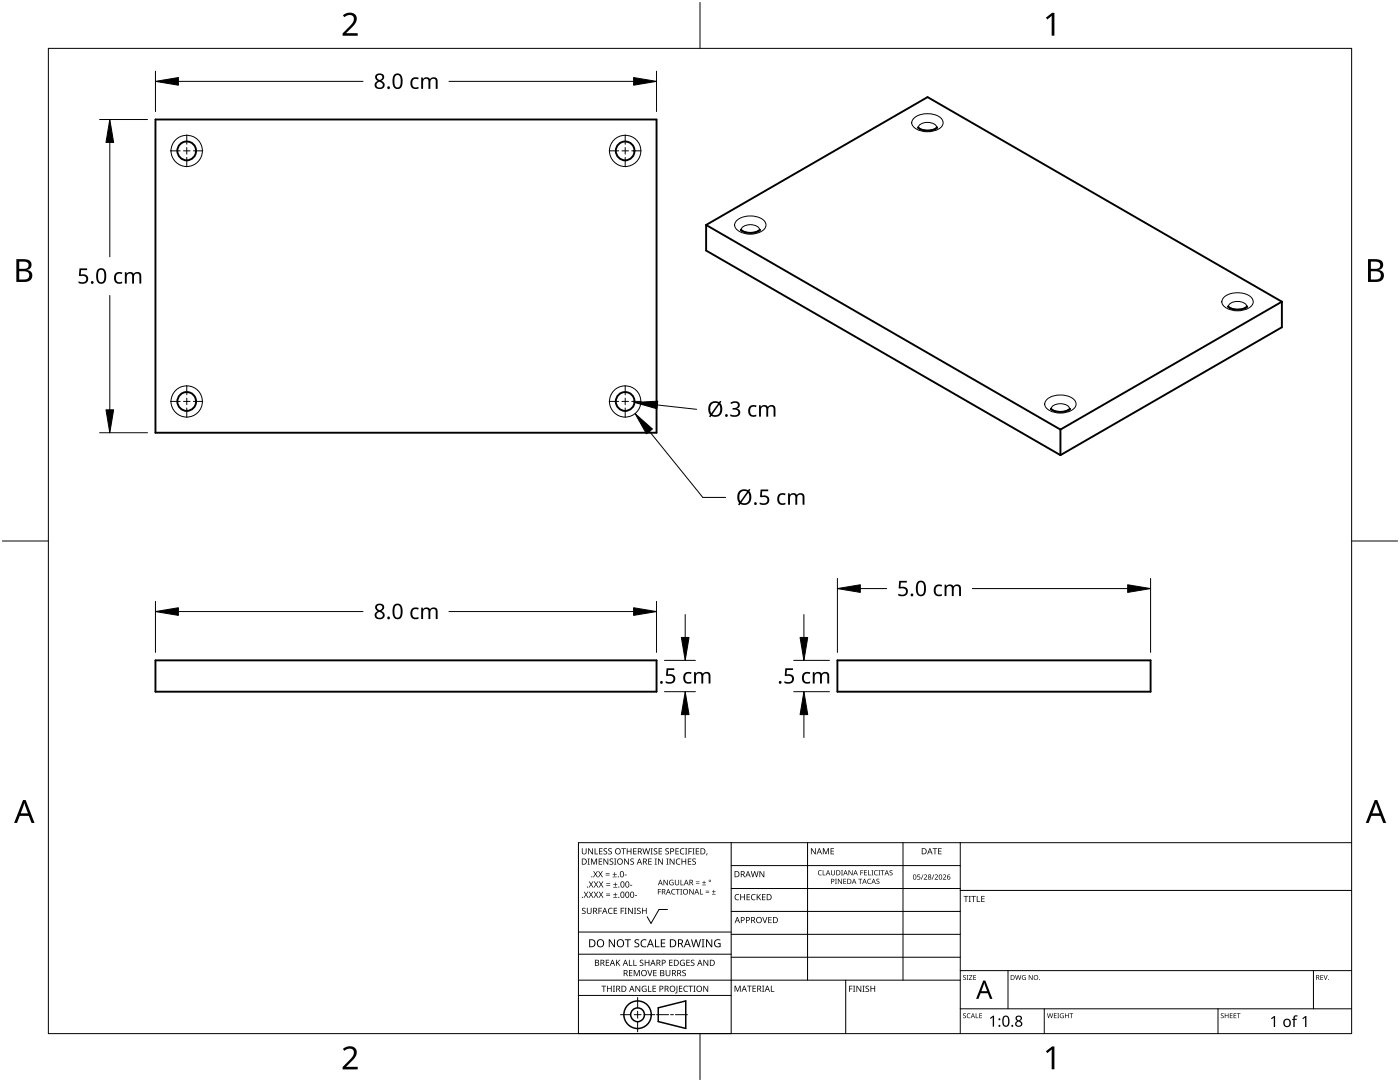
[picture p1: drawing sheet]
<svg xmlns="http://www.w3.org/2000/svg" width="279mm" height="216mm" viewBox="0 0 279 216" stroke-linecap="round" stroke-linejoin="round" font-family="sans-serif">
<g fill="none" stroke="#000" stroke-width=".38">
<path d="M31 23.8h100v62.5h-100zM183.2 25.4v.1a3.2 3.2 0 0 0 3.8-.1M187 25.4h.1M140.9 44.9v5.1l70.7 40.8M140.9 44.9l44.2-25.5 70.7 40.8M140.9 44.9l70.7 40.8M147.9 45.9h.1M151.6 45.9l-.3 .2a3.3 3.3 0 0 1-3.4-.2M151.6 45.9h.1M245.1 61.2h.1M248.9 61.2l-.3 .2a3.3 3.3 0 0 1-3.5-.2M248.9 61.2h.1"/>
<path d="M255.8 60.2l-44.2 25.5M255.8 60.2v5.1l-44.2 25.5M209.7 81.6h.1M211.6 85.7v5.1M213.5 81.6l-.3 .2a3.3 3.3 0 0 1-3.4-.2M31 131.8h100v6.2h-100zM167.1 131.8h62.5v6.2h-62.5z"/>
<circle cx="37.2" cy="30.1" r="1.87"/>
<circle cx="124.8" cy="30.1" r="1.87"/>
<circle cx="37.2" cy="80.1" r="1.87"/>
<circle cx="124.8" cy="80.1" r="1.87"/>
</g>
<g fill="none" stroke="#000" stroke-width=".2">
<path d="M182.3 23.7a4.4 4.4 0 0 1 5.6 0 1.38 1.38 0 0 1-.8 2.2 4.5 4.5 0 0 1-4.8-.6 1.09 1.09 0 0 1 0-1.6zM183.2 25.5a1.94 1.94 0 0 1 2.5-1 1.33 1.33 0 0 1 1.3 1M146.9 44.1a4.4 4.4 0 0 1 5.7 0 1.39 1.39 0 0 1-.9 2.2 4.4 4.4 0 0 1-4.8-.6 1.1 1.1 0 0 1 0-1.6zM147.9 45.9a1.94 1.94 0 0 1 2.4-1 1.27 1.27 0 0 1 1.3 1M244.2 59.4a4.4 4.4 0 0 1 5.6 0 1.37 1.37 0 0 1-.9 2.2 4.5 4.5 0 0 1-4.7-.6 1.11 1.11 0 0 1 0-1.6zM208.8 79.8a4.4 4.4 0 0 1 5.6 0 1.37 1.37 0 0 1-.8 2.2 4.5 4.5 0 0 1-4.8-.6 1.12 1.12 0 0 1 0-1.6zM245.1 61.3a1.91 1.91 0 0 1 2.5-1.1 1.28 1.28 0 0 1 1.2 1.1M209.7 81.7a1.99 1.99 0 0 1 2.5-1.1 1.3 1.3 0 0 1 1.3 1.1"/>
<circle cx="37.3" cy="30.1" r="3.1"/>
<circle cx="124.8" cy="30.1" r="3.1"/>
<circle cx="37.3" cy="80.1" r="3.1"/>
<circle cx="124.8" cy="80.1" r="3.1"/>
</g>
<path d="M9.7 9.7h260v196.5h-260z" fill="none" stroke="#000" stroke-width=".2"/>
<path d="M139.7 .5v9.2M.5 108h9.2M269.7 108h9.2M139.7 206.2v9.2" fill="none" stroke="#000" stroke-width=".2"/>
<g fill="#000">
<path d="M68.4 3.1a1.64 1.64 0 0 1 2.8 .4 2.52 2.52 0 0 1-1.2 2.2l-.9 .9h2.3v.5h-3v-.4l1.2-1.2a1.95 1.95 0 0 0 .9-2.2 1.23 1.23 0 0 0-1.8 .1zM208.7 3.5l1.3-.9h.4v4.5h-.5v-4l-.9 .8zM68.4 209.3a1.64 1.64 0 0 1 2.8 .4 2.52 2.52 0 0 1-1.2 2.2l-.9 1h2.3v.5h-3v-.5l1.2-1.2a1.95 1.95 0 0 0 .9-2.1 1.23 1.23 0 0 0-1.8 .1zM208.7 209.8l1.3-1h.4v4.6h-.5v-4l-.9 .7z"/>
<path d="M3.3 51.7h1.3a1.28 1.28 0 0 1 1.7 1.3 1.04 1.04 0 0 1-.9 .9 1.23 1.23 0 0 1 1 1.5 1.23 1.23 0 0 1-1.5 .9h-1.6zM3.8 54.1v1.7h1a.86 .86 0 0 0 1-.9 .86 .86 0 0 0-1.1-.8zM3.8 52.2v1.4h.9a.78 .78 0 0 0 1-.7 .78 .78 0 0 0-1.1-.7z"/>
<path d="M273 51.7h1.3a1.28 1.28 0 0 1 1.7 1.3 1.04 1.04 0 0 1-.8 .9 1.23 1.23 0 0 1 1 1.5 1.23 1.23 0 0 1-1.6 .9h-1.6zM273.6 54.1v1.7h.9a.86 .86 0 0 0 1.1-.9 .86 .86 0 0 0-1.1-.8zM273.6 52.2v1.4h.8a.78 .78 0 0 0 1-.7 .78 .78 0 0 0-1.1-.7z"/>
<path d="M4.6 159.6h.5l1.8 4.6h-.6l-.6-1.4h-1.8l-.5 1.4h-.6zM4.8 160.2l-.7 2.1h1.5z"/>
<path d="M274.3 159.6h.6l1.7 4.6h-.6l-.5-1.4h-1.8l-.6 1.4h-.5zM274.6 160.2l-.7 2.1h1.4z"/>
</g>
<g fill="none" stroke="#000" stroke-width=".2">
<path d="M145.9 168.1v38.1h-30.5v-38.1h154.3M145.9 172.7h45.7M145.9 177.3h45.7M161.2 168.1v27.5M180.2 168.1v27.5M191.6 168.1v38.1M191.6 177.7h78.1M115.4 198.6h30.5M115.4 195.6h76.2M115.4 190.4h30.5M115.4 186h30.5M127.3 199v2.1"/>
<path d="M133.2 181.5h-1.7l-1.6 2.8-.7-1.4M145.9 181.9h45.7M145.9 186.4h45.7M145.9 191h45.7M168.8 195.6v10.6M191.6 193.7h78.1M201.2 193.7v7.6M262.1 193.7v7.6M123.8 202.5h2.1M126.6 202.5h1.3M127.3 201.8v1.4M127.3 203.8v2.1"/>
<path d="M128.6 202.5h2.1M131 202.5h2.4M133.8 202.5h.6M134.8 202.5h2.4M191.6 201.3h78.1M208.4 201.3v4.9M243.1 201.3v4.9"/>
</g>
<g fill="#000">
<path d="M116.1 169.3h.2v.8a.32 .32 0 0 0 .3 .3 .32 .32 0 0 0 .3-.3v-.8h.2v.8a.47 .47 0 0 1-.5 .4 .47 .47 0 0 1-.5-.5zM116.5 177.9h.2l.3 .5 .3-.5h.1l-.4 .6 .4 .6h-.1l-.3-.5-.4 .5h-.1l.4-.6zM117.3 171.3h.4l-.1 .1v1l.1 .1h-.4l.1-.1v-1zM117.4 169.3h.2l.6 1v-1h.1v1.2h-.1l-.7-1v1h-.1zM117.5 177.9h.2l.3 .5 .3-.5h.1l-.4 .6 .4 .6h-.1l-.4-.5-.3 .5h-.1l.4-.6zM117.5 175.9h.2l.3 .5 .3-.5h.1l-.4 .6 .5 .6h-.2l-.3-.5-.4 .5h-.1l.4-.6zM117.9 171.3h.3l.3 1 .4-1h.3v1.2h-.2v-1l-.4 1h-.1l-.4-1v1h-.2zM118.7 169.3h.1v1h.6v.2h-.7zM118.4 173.8h.1l.3 .5 .3-.5h.2l-.4 .6 .4 .7h-.1l-.4-.6-.3 .6h-.1l.4-.7zM118.5 177.9h.2l.2 .5 .3-.5h.2l-.4 .6 .4 .6h-.1l-.4-.5-.3 .5h-.1l.4-.6zM118.5 175.9h.2l.3 .5 .3-.5h.1l-.4 .6 .4 .6h-.1l-.3-.5-.4 .5h-.1l.4-.6zM119.5 171.3h.7v.1h-.6v.4h.5v.2h-.5v.4h.6v.1h-.7z"/>
<path d="M119.6 169.3h.6v.1h-.5v.4h.5v.1h-.5v.4h.5v.2h-.6zM119.4 173.8h.1l.3 .5 .3-.5h.2l-.4 .6 .4 .7h-.1l-.4-.6-.3 .6h-.2l.5-.7zM119.5 177.9h.1l.3 .5 .3-.5h.2l-.4 .6 .4 .6h-.1l-.4-.5-.3 .5h-.1l.4-.6zM119.5 175.9h.2l.3 .5 .3-.5h.1l-.4 .6 .4 .6h-.1l-.4-.5-.3 .5h-.1l.4-.6zM120.9 174.6h.8v.1h-.8zM120.9 174.2h.8v.1h-.8zM121 178.7h.8v.1h-.8zM121 178.3h.8v.1h-.8zM121 176.6h.8v.1h-.8zM121 176.3h.8v.1h-.8zM120.5 169.4l.4-.1h.3l-.1 .1a.25 .25 0 0 0-.4-.1 .25 .25 0 0 0 0 .4l.4 .3 .1 .2-.3 .3-.5-.1v-.1h.2a.27 .27 0 0 0 .4-.1 .27 .27 0 0 0-.3-.3l-.2-.2zM120.4 171.3h.2l.7 1-.1-1h.2v1.2h-.2l-.6-1v1h-.2z"/>
<path d="M121.4 169.4l.5-.1h.2v.1a.25 .25 0 0 0-.4-.1 .25 .25 0 0 0 0 .4l.4 .3v.2l-.2 .3-.5-.1v-.1h.1a.27 .27 0 0 0 .5-.1 .27 .27 0 0 0-.4-.3l-.2-.2zM122.3 174.9h.8v.2h-.8zM122.4 179h.8v.1h-.8zM122.4 177h.8v.1h-.8zM121.7 171.4l.4-.1 .3 .1-.1 .1a.25 .25 0 0 0-.4-.1 .25 .25 0 0 0 0 .4 .42 .42 0 0 1 .5 .5 .42 .42 0 0 1-.7 .2l-.1-.2 .2 .1a.27 .27 0 0 0 .5-.2 .27 .27 0 0 0-.4-.3l-.2-.2zM122.6 174h.1v.4h.4v.1h-.4v.4h-.1v-.4h-.3v-.1h.3zM122.7 178.1h.1v.4h.4v.1h-.4v.3h-.1v-.3h-.3v-.1h.3zM122.7 176.1h.2v.3h.3v.2h-.3v.3h-.2v-.3h-.3v-.2h.3zM122.6 171.3h.4l-.1 .1v1l.1 .1h-.4l.1-.1v-1zM124 169.3h.9v.1h-.4v1.1h-.1v-1.1h-.4zM124.7 174.5h.4v.2h-.4zM124.6 171.3h.1l.7 1v-1h.1v1.2h-.2l-.6-1v1h-.1z"/>
<path d="M125.7 176.6h.5v.1h-.5zM125.1 169.3h.1v.5h.7v-.5h.1v1.2h-.1v-.6h-.7v.6h-.1zM125.8 171.4l.5-.1 .2 .1v.1a.25 .25 0 0 0-.4-.1 .25 .25 0 0 0 0 .4 .42 .42 0 0 1 .4 .5 .42 .42 0 0 1-.7 .2v-.2l.1 .1a.27 .27 0 0 0 .5-.2 .27 .27 0 0 0-.4-.3l-.2-.2zM126.7 178.6h.4v.2h-.4zM126.4 169.3h.6v.1h-.5v.4h.5v.1h-.5v.4h.5v.2h-.6zM128.2 169.3h.2l.2 1 .3-1h.2l.2 1 .3-1h.1l-.3 1.2h-.1l-.3-1.1-.3 1.1h-.2zM129.4 171.3h.7v.1h-.6v.4h.5v.2h-.5v.4h.6v.1h-.7zM129.8 169.3h.5l-.2 .1v1l.2 .1h-.5l.2-.1v-1zM130.7 171.3h.4l-.1 .1v1l.1 .1h-.4l.1-.1v-1zM130.5 169.4l.4-.1h.3l-.1 .1a.25 .25 0 0 0-.4-.1 .25 .25 0 0 0 0 .4l.4 .3 .1 .2-.2 .3-.6-.1v-.1h.2a.27 .27 0 0 0 .4-.1 .27 .27 0 0 0-.3-.3l-.2-.2zM131.3 177.4h.6v.1h-.5v.4h.5v.1h-.5v.5h-.1zM131.4 169.3h.7v.1h-.5v.4h.5v.1h-.5v.4h.5v.2h-.7z"/>
<path d="M131.3 171.3h.2l.7 1v-1h.1v1.2h-.2l-.6-1v1h-.2zM132.4 175.6h.2l.6 .9v-.9h.1v1h-.2l-.6-.9v.9h-.1zM133 171.3h.4l-.1 .1v1l.1 .1h-.4l.1-.1v-1zM132.8 169.4l.4-.1h.3l-.1 .1a.25 .25 0 0 0-.3-.1 .25 .25 0 0 0 0 .4l.4 .3v.2l-.2 .3-.5-.1v-.1h.1a.27 .27 0 0 0 .5-.1 .27 .27 0 0 0-.4-.3l-.2-.2zM133.7 175.7l.5-.2 .2 .1v.1a.45 .45 0 0 0-.7 .4 .45 .45 0 0 0 .6 .4v-.3h-.2v-.1h.3v.5a.6 .6 0 0 1-.8-.1 .6 .6 0 0 1 .1-.8zM134.1 177.5l.4-.1h.3l-.1 .2a.44 .44 0 0 0-.6 .4 .44 .44 0 0 0 .6 .3 .52 .52 0 0 1-.7 0 .52 .52 0 0 1 .1-.8zM133.6 171.3h.2l.7 1v-1h.1v1.2h-.2l-.6-1v1h-.2zM134.9 177.4h.8v.1h-.4v1h-.1v-1h-.3zM135 171.5l.5-.2 .3 .1-.1 .1a.49 .49 0 0 0-.7 .4 .49 .49 0 0 0 .7 .5 .52 .52 0 0 1-.6 0 .52 .52 0 0 1-.2-.6zM134.8 169.3h.7v.1h-.6v.4h.5v.1h-.5v.4h.6v.2h-.7zM134.7 175.6h.1v.7a.28 .28 0 0 0 .3 .2 .28 .28 0 0 0 .3-.2v-.7h.1v.7a.42 .42 0 0 1-.4 .4 .42 .42 0 0 1-.4-.4zM135.8 175.6h.2v.9h.4v.1h-.6z"/>
<path d="M135.8 177.4h.3l-.1 .1v.9l.1 .1h-.3l.1-.1v-.9zM135.8 169.4l.4-.1h.4l-.1 .1h-.2a.49 .49 0 0 0-.4 .6 .49 .49 0 0 0 .7 .3 .52 .52 0 0 1-.7 .1 .52 .52 0 0 1-.2-.6zM136 171.3h.2v.5h.6v-.5h.1v1.2h-.1v-.5h-.6v.5h-.2zM136.7 169.3h.5l-.2 .1v1l.2 .1h-.5l.2-.1v-1zM137.4 169.3h.7v.1h-.6v.4h.5v.2h-.5v.5h-.1zM137.3 171.3h.7v.1h-.6v.4h.5v.2h-.5v.4h.6v.1h-.7zM137.6 177.4h.1l.6 .9v-.9h.1v1.1h-.1l-.6-.9v.9h-.1zM138.2 169.3h.4l-.1 .1v1l.1 .1h-.4l.1-.1v-1zM138.9 176.2h.7v.1h-.7zM138.9 175.9h.7v.1h-.7zM138.2 171.4l.4-.1 .3 .1-.1 .1a.25 .25 0 0 0-.4-.1 .25 .25 0 0 0 0 .4 .42 .42 0 0 1 .5 .5 .42 .42 0 0 1-.7 .2l-.1-.2 .2 .1a.27 .27 0 0 0 .5-.2 .27 .27 0 0 0-.4-.3l-.2-.2zM138.9 169.3h.6v.1h-.5v.4h.5v.1h-.5v.4h.5v.2h-.6z"/>
<path d="M139.7 177.4h.1v1h.5v.1h-.6zM140.1 176.5h.8v.1h-.8zM140.5 175.7h.1v.3h.3v.2h-.3v.3h-.1v-.3h-.4v-.2h.4zM140.8 178h.7v.2h-.7zM140.8 177.7h.7v.1h-.7zM141 170.3h.2l-.3 .4zM142.1 178.4h.7v.1h-.7zM142.4 177.6h.1v.3h.3v.1h-.3v.3h-.1v-.3h-.3v-.1h.3zM146.8 178.6l.4-.2 .3 .1v.1a.49 .49 0 0 0-.7 .4 .49 .49 0 0 0 .7 .5 .52 .52 0 0 1-.7 0 .52 .52 0 0 1-.2-.6zM147.7 178.4h.2v.5h.6v-.5h.2v1.2h-.2v-.5h-.6v.5h-.2zM149 178.4h.7v.1h-.5v.4h.4v.2h-.4v.4h.5v.1h-.7zM150 178.6l.5-.2 .3 .1-.1 .1a.49 .49 0 0 0-.7 .4 .49 .49 0 0 0 .8 .5 .52 .52 0 0 1-.7 0 .52 .52 0 0 1-.2-.6z"/>
<path d="M149.8 173.8h.2l.3 1.1 .2-1.1h.2l.3 1.1 .2-1.1h.2l-.3 1.2h-.2l-.3-1-.3 1h-.1zM151 178.4h.2v.6l.5-.6h.2l-.5 .5 .5 .7h-.2l-.4-.6-.1 .6h-.2zM151.6 173.8h.1l.7 1v-1h.1v1.2h-.1l-.7-1v1h-.1zM152.1 178.4h.7v.1h-.6v.4h.5v.2h-.5v.4h.6v.1h-.7zM161.8 169.3h.2l.7 1v-1h.1v1.2h-.2l-.6-1v1h-.2zM163.4 173.8l.3-.2 .3 .1h-.3a.42 .42 0 0 0-.3 .6 .42 .42 0 0 0 .6 .2 .48 .48 0 0 1-.7 0 .48 .48 0 0 1 .1-.7zM164.2 173.6h.1v.9h.5v.2h-.6zM164.2 169.3h.2l.4 .9 .4-.9h.2v1.2h-.1v-1.1l-.4 1.1h-.1l-.4-1.1v1.1h-.2zM165.8 169.3h.6v.1h-.5v.4h.5v.1h-.5v.4h.5v.2h-.6zM165.8 173.6h.2v.7a.26 .26 0 0 0 .2 .3 .26 .26 0 0 0 .3-.3v-.7h.1v.7a.39 .39 0 0 1-.4 .4 .39 .39 0 0 1-.4-.4zM166.6 175.4h.4l-.1 .1v.8l.1 .1h-.4l.2-.1v-.8zM167.2 175.4h.2l.5 .8v-.8h.1v1h-.1l-.6-.9v.9h-.1z"/>
<path d="M167.9 173.6h.3l-.1 .1v.9l.1 .1h-.3l.1-.1v-.9zM168.3 175.4h.6v.1h-.5v.3h.4v.1h-.4v.4h.5v.1h-.6zM169.3 173.6h.2l.5 .9v-.9h.1v1.1h-.1l-.5-.9v.9h-.2zM171.3 175.4h.8v.1h-.4v.9h-.1v-.9h-.3zM171.7 173.6h.6v.2h-.5v.3h.5v.1h-.5v.5h-.1zM172.5 173.6h.5v.2h-.4v.3h.4v.1h-.4v.3h.4v.2h-.5zM173.2 173.6h.2v.9h.4v.2h-.6zM173.2 175.5l.4-.2 .2 .1v.1a.41 .41 0 0 0-.6 .4 .41 .41 0 0 0 .6 .3 .48 .48 0 0 1-.7 0 .48 .48 0 0 1 .1-.7zM173.9 173.6h.4l-.1 .1v.9l.1 .1h-.4l.1-.1v-.9zM174.6 173.8l.3-.2 .3 .1-.1 .1a.41 .41 0 0 0-.5 .4 .41 .41 0 0 0 .6 .3 .48 .48 0 0 1-.7 0 .48 .48 0 0 1 .1-.7zM174.9 175.4l.4-.1 .2 .1v.1a.24 .24 0 0 0-.4-.1 .24 .24 0 0 0-.1 .3 .24 .24 0 0 0 .3 .1l.2 .2-.1 .3-.4 .1-.1-.2a.26 .26 0 0 0 .4 .1 .26 .26 0 0 0 .1-.4 .26 .26 0 0 0-.4-.1zM175.3 173.6h.4l-.2 .1v.9l.2 .1h-.4l.1-.1v-.9z"/>
<path d="M175.7 173.6h.8v.2h-.3v.9h-.1v-.9h-.4zM177.6 173.7l.3-.1 .2 .1v.1a.24 .24 0 0 0-.3-.1 .24 .24 0 0 0-.1 .3 .24 .24 0 0 0 .3 .1 .32 .32 0 0 1 0 .6 .32 .32 0 0 1-.5-.2h.1a.26 .26 0 0 0 .3 .1 .26 .26 0 0 0 .1-.4 .26 .26 0 0 0-.3-.1zM183.1 174.5h.5v.1h-.4v.3a.34 .34 0 0 1 .4 .2 .34 .34 0 0 1-.1 .4 .34 .34 0 0 1-.5-.1 .27 .27 0 0 0 .4 .1 .27 .27 0 0 0 .1-.4 .27 .27 0 0 0-.4-.1zM184.2 174.5h.1l-.4 1h-.1zM184.4 174.6a.37 .37 0 0 1 .6 0 .37 .37 0 0 1-.3 .6l-.2 .2h.5v.1h-.6l.2-.4a.27 .27 0 0 0 .3-.3 .27 .27 0 0 0-.4-.2zM186.3 174.5h.2l-.4 1h-.2zM186.1 169.3h.9v.1h-.3v1.1h-.2v-1.1h-.4zM186.5 174.6a.37 .37 0 0 1 .6 0 .37 .37 0 0 1-.2 .6l-.2 .2h.5v.1h-.7l.3-.4a.27 .27 0 0 0 .3-.3 .27 .27 0 0 0-.4-.2zM187.2 169.3h.7v.1h-.5v.4h.5v.1h-.5v.4h.5v.2h-.7zM188.2 174.6a.37 .37 0 0 1 .6 0 .37 .37 0 0 1-.3 .6l-.2 .2h.5v.1h-.6l.2-.4a.27 .27 0 0 0 .3-.3 .27 .27 0 0 0-.4-.2zM192.3 178.8h.9v.1h-.3v1.1h-.2v-1.1h-.4zM193.3 178.8h.5l-.2 .1v1l.2 .1h-.5l.2-.1v-1z"/>
<path d="M193.8 178.8h1v.1h-.4v1.1h-.2v-1.1h-.4zM194.9 178.8h.2v1.1h.5v.1h-.7zM195.8 178.8h.7v.1h-.5v.4h.5v.1h-.5v.5h.5v.1h-.7zM116.2 181.3l.4-.2 .3 .1-.1 .1a.25 .25 0 0 0-.4-.1 .25 .25 0 0 0 0 .4l.4 .2 .1 .3-.3 .3-.5-.1v-.1h.2a.27 .27 0 0 0 .4-.1 .27 .27 0 0 0-.3-.3l-.2-.2zM117.1 181.1h.2v.8a.32 .32 0 0 0 .3 .3 .32 .32 0 0 0 .3-.3v-.8h.2v.8a.47 .47 0 0 1-.5 .5 .47 .47 0 0 1-.5-.5zM119.4 181.1h.7v.2h-.5v.4h.5v.1h-.5v.6h-.2zM120 196.7h1v.1h-.4v1.1h-.2v-1.1h-.4zM120.9 191.5h.7v.1h-.5v.4h.4v.2h-.4v.4h.5v.1h-.7zM121.5 181.3l.4-.2 .4 .1-.1 .1a.49 .49 0 0 0-.7 .5 .49 .49 0 0 0 .7 .4 .52 .52 0 0 1-.6 .1 .52 .52 0 0 1-.3-.6zM121.1 196.7h.2v.5h.6v-.5h.2v1.2h-.2v-.6h-.6v.6h-.2zM121.5 187.4h.2l.9 1.3v-1.3h.1v1.6h-.2l-.8-1.3v1.3h-.2zM122.3 196.7h.4l-.1 .1v1l.1 .1h-.4l.2-.1v-1z"/>
<path d="M122.5 181.1h.7v.2h-.6v.4h.5v.1h-.5v.4h.6v.2h-.7zM122.9 191.5h.2v.6l.5-.6h.2l-.5 .5 .5 .7h-.2l-.4-.6-.1 .6h-.2zM123.9 181.1h.6v.2h-.5v.4h.5v.1h-.5v.6h-.1zM124.7 181.1h.4l-.2 .2v.9l.2 .2h-.4l.1-.2v-.9zM124.7 187.4h1.2v.2h-.5v1.4h-.2v-1.4h-.5zM125.5 191.5h.2v1.1h.5v.1h-.7zM125.5 193.6h.7v.1h-.5v.4h.5v.1h-.5v.4h.5v.2h-.7zM125.3 181.1h.2l.7 1.1-.1-1.1h.2v1.3h-.2l-.6-1v1h-.2zM126.4 191.5h.2v1.1h.5v.1h-.7zM126.5 181.1h.5l-.2 .2v.9l.2 .2h-.5l.2-.2v-.9zM126.5 193.6h.2l.4 1 .4-1h.2v1.2h-.2v-1.1l-.4 1.1h-.1l-.4-1.1v1.1h-.1zM126.7 187.6l.3-.2 .6 .1-.2 .1a.33 .33 0 0 0-.6 .2 .33 .33 0 0 0 .4 .4 .47 .47 0 0 1 .4 .6 .47 .47 0 0 1-.7 .2h-.3v-.2h.2a.35 .35 0 0 0 .6-.2 .35 .35 0 0 0-.5-.4l-.3-.2z"/>
<path d="M126.8 196.7h.2l.6 1v-1h.2v1.2h-.2l-.7-1 .1 1h-.2zM127.2 181.3l.4-.2 .3 .1-.1 .1a.25 .25 0 0 0-.4-.1 .25 .25 0 0 0 0 .4l.4 .2 .1 .3-.3 .3-.5-.1v-.1h.2a.27 .27 0 0 0 .4-.1 .27 .27 0 0 0-.3-.3l-.2-.2zM127.7 191.6l.5-.1 .2 .1v.1a.25 .25 0 0 0-.4-.1 .25 .25 0 0 0 0 .4l.4 .2v.3l-.2 .2h-.5v-.2l.1 .1a.27 .27 0 0 0 .5-.2 .27 .27 0 0 0-.4-.3l-.2-.2zM128 187.6l.6-.2 .4 .1v.2a.64 .64 0 0 0-1 .5 .64 .64 0 0 0 1 .6v.2a.83 .83 0 0 1-1.1-.3 .83 .83 0 0 1 .1-1.1zM128.2 196.8l.6-.1 .2 .1v.1a.5 .5 0 0 0-.8 .4 .5 .5 0 0 0 .7 .5v-.4h-.3v-.1h.4v.6a.66 .66 0 0 1-.8-.2 .66 .66 0 0 1 0-.9zM128.1 181.1h.2v.6h.6v-.6h.2v1.3h-.2v-.6h-.6v.6h-.2zM129.2 193.6h.1l.4 1 .3-1h.2l-.4 1.2h-.2zM129.3 196.7h.2v1.1h.5v.1h-.7zM128.7 191.5h.1v.5h.6v-.5h.2v1.2h-.2v-.5h-.6v.5h-.1zM130.7 187.4h.2v1.4h.7v.2h-.9zM130.2 196.7h.7v.1h-.5v.4h.5v.1h-.5v.5h.5v.1h-.7zM130.4 193.6h.6v.1h-.5v.4h.5v.1h-.5v.4h.5v.2h-.6z"/>
<path d="M131.9 187.4h.9v.2h-.7v.5h.6v.2h-.6v.5h.7v.2h-.9zM132.8 193.6h.2v.7a.32 .32 0 0 0 .3 .4 .32 .32 0 0 0 .3-.4v-.7h.2v.7a.47 .47 0 0 1-.5 .5 .47 .47 0 0 1-.5-.5zM133.5 191.5h.7v.1h-.5v.4h.5v.2h-.5v.4h.5v.1h-.7zM135 196.7h.2v1.3l-.1 .2h-.3l-.1-.1 .3-.2zM135.5 196.7h.7v.1h-.5v.4h.4v.1h-.4v.5h.5v.1h-.7zM135.8 191.7l.5-.2 .4 .1-.1 .1a.5 .5 0 0 0-.8 .4 .5 .5 0 0 0 .7 .5v-.4h-.2v-.1h.4v.6a.66 .66 0 0 1-.9-.1 .66 .66 0 0 1 0-.9zM136.2 193.7l.4-.2 .3 .1-.1 .1a.25 .25 0 0 0-.4-.1 .25 .25 0 0 0 0 .4 .42 .42 0 0 1 .5 .6 .42 .42 0 0 1-.7 .2l-.1-.2h.2a.27 .27 0 0 0 .5-.1 .27 .27 0 0 0-.4-.3l-.2-.2zM136.5 196.8l.5-.1 .3 .1-.1 .1a.49 .49 0 0 0-.7 .4 .49 .49 0 0 0 .8 .4 .52 .52 0 0 1-.7 .1 .52 .52 0 0 1-.2-.6zM137 191.5h.7v.1h-.6v.4h.5v.2h-.5v.4h.6v.1h-.7zM137.4 196.7h.9v.1h-.4v1.1h-.1v-1.1h-.4zM137.9 191.6l.4-.1 .3 .1-.1 .1a.25 .25 0 0 0-.4-.1 .25 .25 0 0 0 0 .4l.4 .2 .1 .3-.2 .2h-.6v-.2l.2 .1a.27 .27 0 0 0 .5-.2 .27 .27 0 0 0-.4-.3l-.2-.2zM138.4 196.7h.4l-.1 .1v1l.1 .1h-.4l.1-.1v-1z"/>
<path d="M137.9 187.4h.2l.3 1.4 .4-1.4h.2l.4 1.4 .3-1.4h.2l-.4 1.6h-.2l-.4-1.3-.4 1.3h-.2zM140 187.4h.6l-.2 .2v1.3l.2 .1h-.6l.2-.1v-1.3zM140.4 196.7h.1l.7 1v-1h.1v1.2h-.1l-.7-1v1h-.1zM140.4 191.5h.2l.6 1v-1h.1v1.2h-.1l-.7-1v1h-.1zM140.9 187.4h.2l.9 1.3v-1.3h.2v1.6h-.3l-.8-1.3v1.3h-.2zM142.7 187.6l.7-.2 .4 .1-.1 .2a.65 .65 0 0 0-1 .5 .65 .65 0 0 0 .9 .6v-.4h-.3v-.2h.5v.7a.86 .86 0 0 1-1.1-.1 .86 .86 0 0 1 0-1.2zM146.6 196.7h.2l.4 1 .4-1h.2v1.2h-.1v-1.1l-.4 1.1h-.2l-.4-1.1v1.1h-.1zM149.1 196.7h.9v.1h-.4v1.1h-.1v-1.1h-.4zM150.2 196.7h.7v.1h-.6v.4h.5v.1h-.5v.5h.6v.1h-.7zM152.1 183h.2l.3 1 .4-1h.2l-.5 1.2h-.1zM152.1 196.7h.4l-.1 .1v1l.1 .1h-.4l.1-.1v-1zM153.8 196.7h.2v1.1h.5v.1h-.7z"/>
<path d="M153.3 183h.7v.1h-.5v.4h.5v.1h-.5v.5h.5v.1h-.7zM169.5 196.7h.6v.1h-.5v.5h.5v.1h-.5v.5h-.1zM170.2 196.7h.5l-.2 .1v1l.2 .1h-.5l.2-.1v-1zM170.9 196.7h.2l.6 1v-1h.2v1.2h-.2l-.6-1v1h-.2zM172.1 196.7h.5l-.2 .1v1l.2 .1h-.5l.2-.1v-1zM172.8 196.8l.4-.1h.2v.2a.25 .25 0 0 0-.4-.1 .25 .25 0 0 0 0 .4l.4 .2 .1 .3-.3 .2h-.5v-.2l.2 .1a.27 .27 0 0 0 .4-.2 .27 .27 0 0 0-.3-.3l-.3-.2zM173.7 196.7h.2v.5h.6v-.5h.2v1.2h-.2v-.6h-.6v.6h-.2zM192.2 194.7l.4-.1h.2l-.1 .1a.24 .24 0 0 0-.3 0 .24 .24 0 0 0-.1 .3 .24 .24 0 0 0 .4 .1l.1 .1-.1 .3h-.4l-.1-.1a.24 .24 0 0 0 .3 .1 .24 .24 0 0 0 .1-.3l-.4-.3zM192.9 194.6h.4l-.1 .1v.7l.1 .1h-.4l.1-.1v-.7zM193.4 194.6h.6l-.5 .8h.6v.1h-.7l.5-.8h-.5zM194.2 194.6h.6v.1h-.4v.3h.4v.1h-.4v.3h.4v.1h-.6zM202.6 194.6h.1l.2 .8 .2-.8h.2l.2 .8 .2-.8h.1l-.2 .9h-.2l-.2-.8-.2 .8h-.2z"/>
<path d="M204.1 194.7l.3-.1h.3l-.1 .1a.4 .4 0 0 0-.6 .4 .4 .4 0 0 0 .6 .3v-.3l-.2-.1h.3v.5a.53 .53 0 0 1-.7-.1 .53 .53 0 0 1 .1-.7zM205.3 194.6h.2l.5 .8v-.8h.1v.9h-.2l-.5-.8v.8h-.1zM263.5 194.6h.6v.1h-.5v.3h.4v.1h-.4v.3h.5v.1h-.6zM264.1 194.6h.2l.2 .8 .3-.8h.2l-.4 .9h-.1zM192.2 202.3l.4-.1h.2l-.1 .1a.24 .24 0 0 0-.3 0 .24 .24 0 0 0-.1 .3 .24 .24 0 0 0 .4 .1l.1 .2-.1 .2-.4 .1-.1-.2a.24 .24 0 0 0 .3 .1 .24 .24 0 0 0 .1-.3l-.4-.2zM193.1 202.3l.6-.1-.3 .1a.4 .4 0 0 0-.3 .5 .4 .4 0 0 0 .5 .2 .46 .46 0 0 1-.6 0 .46 .46 0 0 1 .1-.7zM194.7 202.2h.1v.8h.5v.2h-.6zM195.4 202.2h.6v.1h-.4v.3h.4v.1h-.4v.4h.4v.1h-.6zM197.6 203.1l.6-.4h.2v2.2h-.3v-1.9l-.4 .3zM209 202.2h.1l.2 .8 .2-.8h.1l.3 .8 .2-.8h.1l-.3 1h-.1l-.2-.9-.3 .9h-.1zM210.3 202.2h.6v.1h-.4v.3h.3v.1h-.3v.4h.4v.1h-.6zM211 202.2h.4l-.2 .1v.8l.2 .1h-.4l.1-.1v-.8z"/>
<path d="M211.6 202.3l.7-.1-.1 .1a.4 .4 0 0 0-.6 .4 .4 .4 0 0 0 .6 .3v-.2l-.2-.2h.3v.5a.53 .53 0 0 1-.7-.1 .53 .53 0 0 1 0-.7zM212.5 202.2h.2v.4h.5v-.4h.1v1h-.1v-.5h-.5v.5h-.2zM213.4 202.2h.8v.1h-.3v.9h-.2v-.9h-.3zM243.7 202.3l.3-.1h.2v.1a.24 .24 0 0 0-.3 0 .24 .24 0 0 0-.1 .3 .24 .24 0 0 0 .3 .1l.1 .2-.1 .2-.4 .1-.1-.2a.24 .24 0 0 0 .4 .1 .24 .24 0 0 0 0-.3l-.3-.2zM244.4 202.2h.2v.4h.5v-.4h.1v1h-.1v-.5h-.5v.5h-.2zM245.4 202.2h.6v.1h-.4v.3h.4v.1h-.4v.4h.4v.1h-.6zM246.2 202.2h.5v.1h-.4v.3h.4v.1h-.4v.4h.4v.1h-.5zM246.8 202.2h.8v.1h-.3v.9h-.2v-.9h-.3zM253.7 203.2l.6-.5h.2v2.2h-.3v-1.9l-.4 .4zM258.2 202.7l.3-.1h.5l-.1 .3-.4-.1-.1 .2v.3h.4v.2h-.4v1.4h-.3v-1.4h-.3l.3-.2zM259.9 203.2l.6-.5h.2v2.2h-.2v-1.9l-.5 .4z"/>
<path d="M116.1 171.3h.4a.61 .61 0 0 1 .6 .6 .61 .61 0 0 1-.6 .6h-.4zM116.3 171.4v1h.1a.48 .48 0 0 0 .5-.5 .48 .48 0 0 0-.4-.5z"/>
<path d="M122.7 169.9a.61 .61 0 0 1 1.2 0 .61 .61 0 0 1-1.2 0zM123 169.5a.47 .47 0 0 0-.1 .7 .47 .47 0 0 0 .8 0v-.1a.45 .45 0 0 0-.1-.6 .45 .45 0 0 0-.6 0z"/>
<path d="M123.1 171.9a.61 .61 0 0 1 1.2 0 .61 .61 0 0 1-1.2 0zM123.5 171.5l-.2 .4a.45 .45 0 0 0 .7 .4 .45 .45 0 0 0 0-.8l-.2-.1z"/>
<path d="M123.9 173.9a.51 .51 0 0 1 .6 .1 .51 .51 0 0 1 0 .7 .44 .44 0 0 1-.6 .3 .44 .44 0 0 1-.2-.6zM123.9 174v.1a.48 .48 0 0 0 .3 .8 .53 .53 0 0 0 .2-.5 .53 .53 0 0 0-.4-.4z"/>
<path d="M124 178a.44 .44 0 0 1 .5 0 .44 .44 0 0 1 .1 .5 .46 .46 0 0 1-.4 .7 .46 .46 0 0 1-.4-.7zM124.1 178.1l-.1 .2a.45 .45 0 0 0 .3 .7 .53 .53 0 0 0 .2-.5 .53 .53 0 0 0-.4-.4z"/>
<path d="M124 176a.44 .44 0 0 1 .5 0 .44 .44 0 0 1 .1 .5 .46 .46 0 0 1-.4 .6 .46 .46 0 0 1-.4-.7zM124.1 176.1l-.1 .4a.31 .31 0 0 0 .2 .5 .31 .31 0 0 0 .3-.5l-.1-.4z"/>
<path d="M124.9 178a.5 .5 0 0 1 .7 .1 .5 .5 0 0 1 0 .6 .44 .44 0 0 1-.6 .4 .44 .44 0 0 1-.2-.6zM125 178.1a.48 .48 0 0 0-.1 .6 .48 .48 0 0 0 .4 .3l.1-.8-.2-.2z"/>
<path d="M124.9 176a.44 .44 0 0 1 .6 0 .44 .44 0 0 1 .1 .5 .46 .46 0 0 1-.5 .6 .46 .46 0 0 1-.3-.7zM125 176.1l-.1 .4a.31 .31 0 0 0 .3 .5 .31 .31 0 0 0 .2-.5v-.4z"/>
<path d="M125.9 178a.5 .5 0 0 1 .6 .1 .5 .5 0 0 1 0 .6 .44 .44 0 0 1-.5 .4 .44 .44 0 0 1-.2-.6zM126 178.1l-.1 .1a.48 .48 0 0 0 .4 .8 .53 .53 0 0 0 .2-.5 .53 .53 0 0 0-.5-.4z"/>
<path d="M127.3 169.3h.3a.35 .35 0 0 1 .5 .2 .35 .35 0 0 1-.3 .4l.4 .6h-.2l-.3-.5h-.3v.5h-.1zM127.4 169.4v.4h.2a.23 .23 0 0 0 .3-.2 .23 .23 0 0 0-.3-.2z"/>
<path d="M127.5 171.3h.2l.4 1.2h-.1l-.2-.4h-.4l-.2 .4h-.1zM127.6 171.5l-.2 .5h.4z"/>
<path d="M128.3 171.3h.3a.35 .35 0 0 1 .5 .2 .35 .35 0 0 1-.3 .5l.4 .5h-.2l-.3-.5h-.2v.5h-.2zM128.5 171.4v.5h.1a.23 .23 0 0 0 .3-.2 .23 .23 0 0 0-.3-.3z"/>
<path d="M131.7 175.5h.1l.5 1.1h-.2l-.1-.3h-.4l-.2 .3h-.1zM131.8 175.7l-.2 .5h.4z"/>
<path d="M132.1 177.4h.3a.31 .31 0 0 1 .4 .2 .31 .31 0 0 1-.2 .4l.3 .5h-.2l-.3-.5h-.2v.5h-.1zM132.2 177.5v.4h.2a.21 .21 0 0 0 .2-.2 .21 .21 0 0 0-.2-.2z"/>
<path d="M133.3 177.4h.1l.5 1.1h-.2l-.1-.4h-.4l-.2 .4h-.1zM133.4 177.5l-.2 .5h.4z"/>
<path d="M133.8 169.3h.6l.1 .2-.1 .4-.5 .1v.5h-.1zM133.9 169.4v.5a.29 .29 0 0 0 .5-.3 .29 .29 0 0 0-.5-.2z"/>
<path d="M136.9 175.5h.1l.4 1.1h-.1l-.1-.3h-.5l-.1 .3h-.1zM137 175.7l-.2 .5h.3z"/>
<path d="M136.2 177.9a.55 .55 0 0 1 1.1 0 .55 .55 0 0 1-1.1 0zM136.4 177.9a.45 .45 0 0 0 .9 0 .45 .45 0 0 0-.9 0z"/>
<path d="M137.6 175.6h.3a.31 .31 0 0 1 .4 .2 .31 .31 0 0 1-.2 .4l.3 .4h-.2l-.2-.4h-.3v.4h-.1zM137.7 175.7v.4h.2a.21 .21 0 0 0 .3-.2 .21 .21 0 0 0-.3-.2z"/>
<path d="M139 177.4h.1l.4 1.1h-.1l-.1-.4h-.5l-.1 .4h-.1zM139.1 177.5l-.2 .5h.3z"/>
<path d="M139.8 169.3h.4a.54 .54 0 0 1 .6 .6 .56 .56 0 0 1-.7 .6h-.3zM140 169.4v.9h.1a.48 .48 0 0 0 .5-.4 .48 .48 0 0 0-.4-.5z"/>
<path d="M141.4 175.8a.25 .25 0 0 1 .5 0 .25 .25 0 0 1-.5 0zM141.5 175.8a.15 .15 0 0 0 .3 0 .15 .15 0 0 0-.3 0z"/>
<path d="M146.6 173.8h.4a.61 .61 0 0 1 .6 .6 .61 .61 0 0 1-.7 .6h-.3zM146.8 174v.9h.1a.43 .43 0 0 0 .5-.5 .41 .41 0 0 0-.4-.4z"/>
<path d="M147.8 173.8h.4a.35 .35 0 0 1 .4 .3 .35 .35 0 0 1-.2 .4l.3 .5h-.2l-.3-.5h-.2v.5h-.2zM148 174v.4h.2a.23 .23 0 0 0 .3-.2 .23 .23 0 0 0-.3-.2z"/>
<path d="M149.2 173.8h.1l.5 1.2h-.1l-.2-.3h-.5l-.1 .3h-.2zM149.3 174l-.2 .5h.4z"/>
<path d="M153 178.4h.4a.55 .55 0 0 1 .6 .6 .56 .56 0 0 1-.6 .6h-.4zM153.2 178.5v1h.1a.48 .48 0 0 0 .5-.5 .48 .48 0 0 0-.4-.5z"/>
<path d="M163.4 169.2h.2l.5 1.3h-.2l-.2-.4h-.4l-.2 .4h-.1zM163.5 169.4l-.2 .6h.4z"/>
<path d="M165.2 173.6h.1l.4 1.1h-.1l-.1-.4h-.4l-.2 .4h-.1zM165.3 173.8l-.2 .4h.3z"/>
<path d="M165.9 175.4h.2a.34 .34 0 0 1 .4 .4 .34 .34 0 0 1-.5 .2v.4h-.1zM166 175.5v.4a.25 .25 0 0 0 .4-.2 .25 .25 0 0 0-.4-.2z"/>
<path d="M166.9 173.6h.3a.51 .51 0 0 1 .5 .6 .51 .51 0 0 1-.5 .5h-.3zM167 173.7v.8h.4l.2-.2-.1-.4z"/>
<path d="M168.7 173.6h.1l.4 1.1h-.1l-.2-.4h-.4l-.1 .4h-.1zM168.7 173.8l-.1 .4h.3z"/>
<path d="M169.1 175.4h.3a.51 .51 0 0 1 .5 .5 .51 .51 0 0 1-.5 .5h-.3zM169.2 175.5v.8l.4-.1 .2-.2-.1-.3z"/>
<path d="M170.4 175.4h.1l.4 1h-.1l-.1-.3h-.5l-.1 .3h-.1zM170.5 175.5l-.2 .4h.3z"/>
<path d="M170.7 173.6h.1l.4 1.1h-.1l-.2-.4h-.4l-.1 .4h-.1zM170.7 173.8l-.1 .4h.3z"/>
<path d="M172.5 175.4h.1l.4 1h-.1l-.2-.3h-.4l-.1 .3h-.1zM172.5 175.5l-.1 .4h.3z"/>
<path d="M174.3 175.4h.1l.4 1h-.1l-.2-.3h-.4l-.1 .3h-.1zM174.3 175.5l-.1 .4h.3z"/>
<path d="M176.9 173.6h.1l.4 1.1h-.1l-.1-.4h-.4l-.1 .4h-.2zM177 173.8l-.2 .4h.3z"/>
<path d="M182.3 174.6h.4l.2 .5a.38 .38 0 0 1-.5 .4 .38 .38 0 0 1-.2-.6zM182.4 174.6l-.1 .2a.38 .38 0 0 0 .3 .6 .41 .41 0 0 0 .2-.5 .41 .41 0 0 0-.4-.3z"/>
<path d="M184 169.3h.3a.61 .61 0 0 1 .6 .6 .61 .61 0 0 1-.6 .6h-.3zM184.1 169.4v.9h.2a.43 .43 0 0 0 .5-.4 .41 .41 0 0 0-.5-.5z"/>
<path d="M185.3 174.6l.2-.1a.25 .25 0 0 1 .3 .2 .25 .25 0 0 1-.2 .3 .29 .29 0 0 1 .2 .4 .29 .29 0 0 1-.5 0 .29 .29 0 0 1 .1-.4l-.2-.2zM185.3 175.3a.2 .2 0 0 0 .4 0 .2 .2 0 0 0-.4 0zM185.4 174.8a.17 .17 0 0 0 .3 0 .17 .17 0 0 0-.3 0z"/>
<path d="M185.5 169.2h.1l.5 1.3h-.1l-.2-.4h-.5l-.1 .4h-.2zM185.6 169.4l-.2 .6h.4z"/>
<path d="M187.5 174.6l.1-.1a.51 .51 0 0 1 .4 .5 .51 .51 0 0 1-.5 .5l-.1-.4zM187.6 174.6l-.1 .2a.38 .38 0 0 0 .3 .6 .41 .41 0 0 0 .1-.5 .41 .41 0 0 0-.3-.3z"/>
<path d="M189.1 174.6l.5-.1-.4 .2-.1 .3a.33 .33 0 0 1 .5 .1 .33 .33 0 0 1-.2 .5 .33 .33 0 0 1-.4-.4zM189.1 175.2a.25 .25 0 0 0 .5 0 .25 .25 0 0 0-.5 0z"/>
<path d="M118.4 181.1h.3a.35 .35 0 0 1 .4 .3 .35 .35 0 0 1-.2 .4l.3 .6h-.1l-.3-.5h-.3v.5h-.1zM118.5 181.3v.4h.2a.23 .23 0 0 0 .3-.2 .23 .23 0 0 0-.3-.2z"/>
<path d="M118.7 191.5h.4a.31 .31 0 0 1 .4 .2 .31 .31 0 0 1-.2 .4 .33 .33 0 0 1 .3 .4 .33 .33 0 0 1-.4 .2h-.5zM118.9 192.2v.4h.2a.23 .23 0 0 0 .3-.2 .23 .23 0 0 0-.3-.2zM118.9 191.6v.4h.2a.21 .21 0 0 0 .3-.2 .21 .21 0 0 0-.3-.2z"/>
<path d="M117.6 187.4h.5a.71 .71 0 0 1 .7 .8 .73 .73 0 0 1-.8 .8h-.4zM117.8 187.6v1.2h.2a.56 .56 0 0 0 .6-.6 .54 .54 0 0 0-.6-.6z"/>
<path d="M119.8 191.5h.4a.35 .35 0 0 1 .4 .3 .35 .35 0 0 1-.2 .4l.3 .5h-.2l-.3-.5h-.2v.5h-.2zM120 191.6v.5h.2a.23 .23 0 0 0 .3-.2 .23 .23 0 0 0-.3-.3z"/>
<path d="M119.3 187.6a.74 .74 0 0 1 .9-.1 .74 .74 0 0 1 .4 .7 .77 .77 0 0 1-1.1 .8 .77 .77 0 0 1-.3-1.3zM119.5 187.7l-.2 .5a.56 .56 0 0 0 .7 .6 .56 .56 0 0 0 .3-.9 .51 .51 0 0 0-.8-.2z"/>
<path d="M120.6 181.1h.2l.4 1.3h-.1l-.2-.4h-.4l-.2 .4h-.1zM120.7 181.3l-.2 .6h.4z"/>
<path d="M122.2 191.5h.1l.5 1.2h-.2l-.1-.3h-.5l-.2 .3h-.1zM122.2 191.7l-.2 .5h.4z"/>
<path d="M123 196.7h.3a.35 .35 0 0 1 .4 .2 .35 .35 0 0 1-.2 .5l.3 .5h-.1l-.3-.5h-.3v.5h-.1zM123.1 196.8v.5h.2a.23 .23 0 0 0 .3-.3 .23 .23 0 0 0-.3-.2z"/>
<path d="M123.3 187.6a.74 .74 0 0 1 .8-.1 .74 .74 0 0 1 .5 .7 .77 .77 0 0 1-1.1 .8 .77 .77 0 0 1-.3-1.3zM123.5 187.7l-.2 .5a.56 .56 0 0 0 .7 .6 .56 .56 0 0 0 .3-.9 .51 .51 0 0 0-.8-.2z"/>
<path d="M124.5 193.6h.3a.35 .35 0 0 1 .4 .2 .35 .35 0 0 1-.2 .4l.3 .6h-.1l-.3-.5h-.3v.5h-.1zM124.6 193.7v.4h.2a.23 .23 0 0 0 .3-.2 .23 .23 0 0 0-.3-.2z"/>
<path d="M124 196.7h.4a.54 .54 0 0 1 .6 .6 .56 .56 0 0 1-.6 .6h-.4zM124.2 196.8v1h.2a.48 .48 0 0 0 .5-.5 .48 .48 0 0 0-.5-.5z"/>
<path d="M124.7 191.5h.2l.4 1.2h-.1l-.2-.3h-.4l-.2 .3h-.1zM124.8 191.7l-.2 .5h.4z"/>
<path d="M126 196.7h.2l.4 1.2h-.1l-.2-.4h-.4l-.2 .4h-.1zM126.1 196.8l-.2 .6h.4z"/>
<path d="M127.9 194.2a.61 .61 0 0 1 1.2 0 .61 .61 0 0 1-1.2 0zM128.2 193.8l-.1 .4a.45 .45 0 0 0 .7 .4 .45 .45 0 0 0 0-.8l-.2-.1z"/>
<path d="M129.7 187.4h.2l.6 1.6h-.2l-.2-.5h-.6l-.2 .5h-.2zM129.8 187.6l-.2 .7h.5z"/>
<path d="M130.2 191.5h.2l.5 1.2h-.2l-.2-.3h-.4l-.2 .3h-.1zM130.3 191.7l-.2 .5h.4z"/>
<path d="M131 191.5h.4a.35 .35 0 0 1 .4 .3 .35 .35 0 0 1-.2 .4l.3 .5h-.2l-.3-.5h-.2v.5h-.2zM131.2 191.6v.5h.2a.23 .23 0 0 0 .2-.2 .23 .23 0 0 0-.3-.3z"/>
<path d="M131.8 193.6h.3a.31 .31 0 0 1 .4 .1 .31 .31 0 0 1-.2 .4 .33 .33 0 0 1 .3 .4 .33 .33 0 0 1-.4 .3h-.4zM131.9 194.2v.4h.3a.23 .23 0 0 0 .2-.2 .23 .23 0 0 0-.3-.2zM131.9 193.7v.4h.2a.21 .21 0 0 0 .3-.2 .21 .21 0 0 0-.3-.2z"/>
<path d="M131.6 196.7h.5l.3 .3-.1 .3-.5 .1v.5h-.2zM131.8 196.8v.5a.29 .29 0 0 0 .4-.2 .29 .29 0 0 0-.4-.3z"/>
<path d="M132.6 196.7h.4a.35 .35 0 0 1 .4 .2 .35 .35 0 0 1-.2 .5l.3 .5h-.2l-.3-.5h-.2v.5h-.2zM132.8 196.8v.5h.2a.23 .23 0 0 0 .3-.3 .23 .23 0 0 0-.3-.2z"/>
<path d="M132.1 191.5h.5l.2 .3-.1 .4-.5 .1v.4h-.1zM132.2 191.6v.5a.29 .29 0 0 0 .5-.2 .29 .29 0 0 0-.5-.3z"/>
<path d="M134.1 193.6h.3a.35 .35 0 0 1 .5 .2 .35 .35 0 0 1-.3 .4l.4 .6h-.2l-.3-.5h-.2v.5h-.2zM134.3 193.7v.4h.1a.23 .23 0 0 0 .3-.2 .23 .23 0 0 0-.3-.2z"/>
<path d="M133.5 197.3a.65 .65 0 0 1 1.3 0 .65 .65 0 0 1-1.3 0zM133.9 196.9a.47 .47 0 0 0-.1 .7 .47 .47 0 0 0 .7 0l.1-.1a.45 .45 0 0 0-.1-.6 .45 .45 0 0 0-.6 0z"/>
<path d="M133.7 187.4h.5a.71 .71 0 0 1 .8 .8 .73 .73 0 0 1-.9 .8h-.4zM133.9 187.6v1.2h.2a.56 .56 0 0 0 .6-.6 .54 .54 0 0 0-.6-.6z"/>
<path d="M135.2 193.6h.3a.35 .35 0 0 1 .4 .2 .35 .35 0 0 1-.2 .4l.3 .6h-.1l-.3-.5h-.3v.5h-.1zM135.3 193.7v.4h.2a.23 .23 0 0 0 .3-.2 .23 .23 0 0 0-.3-.2z"/>
<path d="M134.5 191.5h.4a.54 .54 0 0 1 .6 .6 .56 .56 0 0 1-.7 .6h-.3zM134.6 191.6v1h.2a.48 .48 0 0 0 .5-.5 .48 .48 0 0 0-.5-.5z"/>
<path d="M135.3 187.4h.4a.45 .45 0 0 1 .6 .3 .45 .45 0 0 1-.3 .6l.4 .7h-.2l-.4-.6h-.3v.6h-.2zM135.5 187.6v.6h.2a.3 .3 0 0 0 .4-.3 .3 .3 0 0 0-.4-.3z"/>
<path d="M137.1 187.4h.2l.6 1.6h-.2l-.2-.5h-.6l-.2 .5h-.2zM137.2 187.6l-.3 .7h.5z"/>
<path d="M139.6 191.5h.1l.5 1.2h-.1l-.2-.3h-.5l-.1 .3h-.2zM139.7 191.7l-.2 .5h.4z"/>
<path d="M138.9 197.3a.61 .61 0 0 1 1.2 0 .61 .61 0 0 1-1.2 0zM139.3 196.9a.47 .47 0 0 0-.1 .7 .47 .47 0 0 0 .7 0v-.1a.45 .45 0 0 0-.1-.6 .45 .45 0 0 0-.5 0z"/>
<path d="M141.7 191.5h.3a.54 .54 0 0 1 .6 .6 .56 .56 0 0 1-.6 .6h-.3zM141.8 191.6v1h.2a.48 .48 0 0 0 .5-.5 .48 .48 0 0 0-.5-.5z"/>
<path d="M147.1 183h.1l.5 1.2h-.2l-.1-.4h-.5l-.1 .4h-.2zM147.1 183.1l-.1 .6h.3z"/>
<path d="M147.9 183h.6l.1 .3-.1 .3-.5 .1v.5h-.1zM148 183.1v.5a.29 .29 0 0 0 .5-.2 .29 .29 0 0 0-.5-.3z"/>
<path d="M148.5 196.7h.1l.5 1.2h-.2l-.1-.4h-.5l-.2 .4h-.1zM148.5 196.8l-.2 .6h.4z"/>
<path d="M148.9 183h.5l.3 .3-.2 .3-.5 .1v.5h-.1zM149 183.1v.5a.29 .29 0 0 0 .5-.2 .29 .29 0 0 0-.5-.3z"/>
<path d="M149.9 183h.3a.35 .35 0 0 1 .5 .2 .35 .35 0 0 1-.3 .5l.4 .5h-.2l-.3-.5h-.2v.5h-.2zM150.1 183.1v.5h.1a.23 .23 0 0 0 .3-.3 .23 .23 0 0 0-.3-.2z"/>
<path d="M151.1 196.7h.4a.35 .35 0 0 1 .4 .2 .35 .35 0 0 1-.2 .5l.3 .5h-.2l-.3-.5h-.2v.5h-.2zM151.3 196.8v.5h.2a.23 .23 0 0 0 .2-.3 .23 .23 0 0 0-.2-.2z"/>
<path d="M150.8 183.6a.61 .61 0 0 1 1.2 0 .61 .61 0 0 1-1.2 0zM151.2 183.2a.47 .47 0 0 0-.1 .7 .47 .47 0 0 0 .7 0v-.1a.45 .45 0 0 0 0-.6 .45 .45 0 0 0-.6 0z"/>
<path d="M153.1 196.7h.1l.5 1.2h-.2l-.1-.4h-.5l-.2 .4h-.1zM153.1 196.8l-.2 .6h.4z"/>
<path d="M154.3 183h.3a.55 .55 0 0 1 .6 .6 .56 .56 0 0 1-.6 .6h-.3zM154.4 183.1v1h.2a.48 .48 0 0 0 .5-.5 .48 .48 0 0 0-.5-.5z"/>
<path d="M196.2 195.7h.4l1.5 3.6h-.5l-.5-1.1h-1.4l-.4 1.1h-.5zM196.4 196.1l-.5 1.7h1.1z"/>
<path d="M201.7 194.6h.3a.49 .49 0 0 1 .5 .5 .49 .49 0 0 1-.5 .4h-.3zM201.8 194.7v.7h.4l.1-.2v-.3z"/>
<path d="M206.2 195.1a.5 .5 0 0 1 1 0 .5 .5 0 0 1-1 0zM206.4 195a.4 .4 0 0 0 .8 0 .4 .4 0 0 0-.8 0z"/>
<path d="M262.7 194.6h.2a.28 .28 0 0 1 .4 .1 .28 .28 0 0 1-.2 .4l.3 .4h-.2l-.2-.4h-.2v.4h-.1zM262.8 194.7v.3h.1a.19 .19 0 0 0 .3-.2 .19 .19 0 0 0-.3-.1z"/>
<path d="M194.1 202.2l.5 1-.3-.3h-.3l-.3 .3zM194.2 202.3l-.2 .4h.3z"/>
<path d="M200.3 202.8a.79 .79 0 0 1 .9 0 .79 .79 0 0 1 .3 1 .8 .8 0 0 1-.8 1.1 .8 .8 0 0 1-.7-1.1zM200.5 203a1.42 1.42 0 0 0 .1 1.6 .59 .59 0 0 0 .6-.8 .57 .57 0 0 0 0-.7 .57 .57 0 0 0-.7-.2z"/>
<path d="M202.8 202.9l.5-.3a.54 .54 0 0 1 .7 .5 .54 .54 0 0 1-.5 .6 .65 .65 0 0 1 .5 .9 .65 .65 0 0 1-1 .3 .59 .59 0 0 1-.4-.6 .59 .59 0 0 1 .4-.6l-.3-.4zM202.9 204.3a.43 .43 0 0 0 .8 0 .43 .43 0 0 0-.8 0zM203 203.2a.36 .36 0 0 0 .7 0 .36 .36 0 0 0-.7 0z"/>
<path d="M256.3 203.5a.77 .77 0 0 1 .9-.2 .77 .77 0 0 1 .4 .8 .81 .81 0 0 1-1.1 .8 .81 .81 0 0 1-.3-1.3zM256.6 203.6l-.2 .5a.52 .52 0 0 0 .6 .6 .52 .52 0 0 0 .3-.7 .48 .48 0 0 0-.2-.5 .48 .48 0 0 0-.5 .1z"/>
<circle cx="116.2" cy="179.1" r=".11"/>
<circle cx="117.2" cy="177" r=".11"/>
<circle cx="118.1" cy="175" r=".11"/>
<circle cx="123.4" cy="175" r=".11"/>
<circle cx="123.5" cy="179.1" r=".11"/>
<circle cx="123.5" cy="177" r=".11"/>
<circle cx="207.5" cy="195.5" r=".09"/>
<circle cx="265.1" cy="195.5" r=".09"/>
<circle cx="199.5" cy="204.7" r=".2"/>
<circle cx="199.5" cy="203.4" r=".2"/>
<circle cx="202" cy="204.7" r=".2"/>
</g>
<g fill="none" stroke="#000" stroke-width=".3">
<path d="M131.4 201.1l5.5-1.4v5.5l-5.5-1.4z"/>
<circle cx="127.2" cy="202.5" r="2.73"/>
<circle cx="127.2" cy="202.5" r="1.37"/>
</g>
<g fill="none" stroke="#000" stroke-width=".2">
<path d="M36 30.1h-1.9M36.6 30.1h1.3M37.3 31.4v1.9M37.3 26.9v1.9M37.3 29.4v1.4M38.6 30.1h1.9M123.5 30.1h-1.9M124.1 30.1h1.3M124.8 26.9v1.9M124.8 29.4v1.4M124.8 31.4v1.9M126.1 30.1h1.9"/>
<path d="M37.3 76.9v1.9M37.3 79.4v1.4M124.8 76.9v1.9M124.8 79.4v1.4M34.1 80.1h1.9M37.3 81.4v1.9M37.9 80.1h-1.3M40.5 80.1h-1.9M121.6 80.1h1.9M124.8 81.4v1.9M125.4 80.1h-1.3M128 80.1h-1.9"/>
</g>
<g fill="none" stroke="#000" stroke-width=".2">
<path d="M31 14.2v8.1M35.6 16.2h36.9M126.5 16.2h-36.9M131 14.2v8.1M19.9 23.8h9.5M21.9 28.4v22.8M21.9 59v22.8M29.4 86.3h-9.5M129.6 86.1l10.7 13.2h4.5M131.2 80.8l7.8 .9M31 120v10.2M131 120v10.2"/>
<path d="M167.1 115.4v14.8M171.7 117.4h5.3M225.1 117.4h-31.1M229.6 115.4v14.8M35.6 122h36.9M126.5 122h-36.9M132.6 138h6.2M136.7 122.6v4.6M138.8 131.8h-6.2M158.4 131.8h7.1M160.4 122.6v4.6M165.5 138h-7.1"/>
<path d="M136.7 142.6v4.6M160.4 142.6v4.6"/>
</g>
<g fill="#000" stroke="#000" stroke-width=".2">
<path d="M31 16.2l4.6-.7v1.5zM126.5 15.5l4.5 .7-4.5 .8zM21.9 23.8l.8 4.6h-1.5zM21.2 81.8h1.5l-.8 4.5zM126.7 82.5l3.5 3.1-1.2 1zM126.6 80.3l4.7-.2-.2 1.5zM167.1 117.4l4.6-.7v1.5zM225.1 116.7l4.5 .7-4.5 .8zM31 122l4.6-.7v1.5zM126.5 121.3l4.5 .7-4.5 .8zM136 127.2h1.5l-.8 4.6zM159.7 127.2h1.5l-.8 4.6z"/>
<path d="M136.7 138l.8 4.6h-1.5zM160.4 138l.8 4.6h-1.5z"/>
</g>
<g fill="#000">
<path d="M82.2 15.7l.4-.2 .5-.1 .5 .1-.2 .3a.83 .83 0 0 0-1.1 .8 .83 .83 0 0 0 1.1 .8l.1-.1v.3a1.14 1.14 0 0 1-1.3-.1 1.14 1.14 0 0 1-.2-1.4zM84.1 15.5h.3v.3a.86 .86 0 0 1 1.4 0 .81 .81 0 0 1 1-.4 .81 .81 0 0 1 .5 .8v1.5h-.3v-1.4a.56 .56 0 0 0-.7-.6 .56 .56 0 0 0-.4 .8v1.2h-.4v-1.4a.57 .57 0 0 0-.7-.6 .57 .57 0 0 0-.4 .8v1.2h-.3zM15.9 53.6h1.5v.3h-1.2l-.1 .9a1.02 1.02 0 0 1 1.5 .8 1.02 1.02 0 0 1-1.4 1l-.5-.1v-.4a.88 .88 0 0 0 .9 .2 .88 .88 0 0 0 .6-.8 .85 .85 0 0 0-1.3-.4l-.1-.1zM23 54.6l.5-.3h.5l.4 .1-.1 .3a.83 .83 0 0 0-1.2 .7 .83 .83 0 0 0 1.1 .8h.2v.3l-.1 .1a1.14 1.14 0 0 1-1.3-.3 1.14 1.14 0 0 1-.2-1.3zM24.9 54.3h.3l.1 .3a.86 .86 0 0 1 1.4 .1 .81 .81 0 0 1 .9-.4 .81 .81 0 0 1 .6 .8v1.5h-.4v-1.5a.56 .56 0 0 0-.6-.5 .56 .56 0 0 0-.5 .7v1.3h-.3v-1.5a.57 .57 0 0 0-.7-.5 .57 .57 0 0 0-.4 .8v1.2h-.4zM145.8 80.4a1.09 1.09 0 0 1 1-.4 1.09 1.09 0 0 1 .8 .8 .74 .74 0 0 1-.6 .8 .81 .81 0 0 1 .8 .9 .81 .81 0 0 1-1 .7l-1.1-.2v-.3a1.08 1.08 0 0 0 1.6-.3 .62 .62 0 0 0-.8-.7h-.3v-.3a.7 .7 0 0 0 .8 0 .7 .7 0 0 0 .2-.8 .89 .89 0 0 0-1.3 0zM149.6 81.1l.4-.2 .5-.1 .5 .1-.1 .3a.83 .83 0 0 0-1.2 .8 .83 .83 0 0 0 1.1 .8l.1-.1v.4l-.5 .1a1.22 1.22 0 0 1-1.1-.8 1.22 1.22 0 0 1 .3-1.3zM151.8 97.7h1.5v.3h-1.2l-.1 .9a1.02 1.02 0 0 1 1.5 .8 1.02 1.02 0 0 1-1.3 1l-.6-.1v-.4a.88 .88 0 0 0 1 .3 .88 .88 0 0 0 .5-.9 .85 .85 0 0 0-1.2-.4l-.2-.1zM151.5 80.9h.3v.3a.86 .86 0 0 1 1.5 0 .81 .81 0 0 1 .9-.4 .81 .81 0 0 1 .6 .9v1.4h-.4v-1.4a.56 .56 0 0 0-.7-.6 .56 .56 0 0 0-.4 .8v1.2h-.4v-1.4a.57 .57 0 0 0-.7-.6 .57 .57 0 0 0-.3 .9v1.1h-.4zM155.4 98.7l.4-.3h.5l.5 .1-.1 .3a.83 .83 0 0 0-1.2 .7 .83 .83 0 0 0 1.1 .9l.1-.1v.3l-.1 .1a1.14 1.14 0 0 1-1.3-.3 1.14 1.14 0 0 1-.1-1.3zM157.3 98.4h.3v.3a.86 .86 0 0 1 1.4 .1 .81 .81 0 0 1 1-.4 .81 .81 0 0 1 .5 .8v1.5h-.3v-1.5a.56 .56 0 0 0-.7-.5 .56 .56 0 0 0-.4 .8v1.2h-.4v-1.5a.57 .57 0 0 0-.7-.5 .57 .57 0 0 0-.3 .8v1.2h-.4zM179.5 115.9h1.5v.3h-1.2l-.1 .9a1.02 1.02 0 0 1 1.5 .9 1.02 1.02 0 0 1-1.4 1l-.5-.2v-.3a.88 .88 0 0 0 .9 .2 .88 .88 0 0 0 .6-.8 .85 .85 0 0 0-1.3-.4l-.2-.2z"/>
<path d="M186.6 116.9l.5-.2 .5-.1 .4 .1-.1 .4a.83 .83 0 0 0-1.2 .7 .83 .83 0 0 0 1.1 .8l.2-.1v.4h-.2a1.14 1.14 0 0 1-1.2-.3 1.14 1.14 0 0 1-.2-1.3zM188.5 116.7h.3l.1 .3a.86 .86 0 0 1 1.4 0 .81 .81 0 0 1 .9-.3 .81 .81 0 0 1 .6 .8v1.4h-.4v-1.4a.56 .56 0 0 0-.7-.6 .56 .56 0 0 0-.4 .8v1.2h-.3v-1.4a.57 .57 0 0 0-.8-.6 .57 .57 0 0 0-.3 .9v1.1h-.4zM82.2 121.5l.4-.3h.5l.5 .1-.2 .3a.83 .83 0 0 0-1.1 .8 .83 .83 0 0 0 1.1 .8l.1-.1v.3l-.6 .2a1.22 1.22 0 0 1-1-.8 1.22 1.22 0 0 1 .3-1.3zM84.1 121.2h.3v.4a.86 .86 0 0 1 1.4 0 .81 .81 0 0 1 1-.4 .81 .81 0 0 1 .5 .8v1.5h-.3v-1.4a.56 .56 0 0 0-.7-.6 .56 .56 0 0 0-.4 .8v1.2h-.4v-1.4a.57 .57 0 0 0-.7-.6 .57 .57 0 0 0-.4 .8v1.2h-.3zM133 133.4h1.6v.3h-1.2l-.1 .9a1.02 1.02 0 0 1 1.5 .8 1.02 1.02 0 0 1-1.4 1l-.6-.1v-.4a.88 .88 0 0 0 1 .2 .88 .88 0 0 0 .6-.8 .85 .85 0 0 0-1.3-.4l-.2-.1zM136.6 134.4l.5-.3h.5l.4 .1-.1 .3a.83 .83 0 0 0-1.2 .7 .83 .83 0 0 0 1.1 .8h.2v.3l-.6 .1a1.22 1.22 0 0 1-1-.8 1.22 1.22 0 0 1 .2-1.2zM138.5 134.1h.3l.1 .3a.86 .86 0 0 1 1.4 0 .81 .81 0 0 1 .9-.3 .81 .81 0 0 1 .6 .8v1.5h-.4v-1.5a.56 .56 0 0 0-.6-.5 .56 .56 0 0 0-.5 .7v1.3h-.3v-1.5a.57 .57 0 0 0-.7-.5 .57 .57 0 0 0-.4 .8v1.2h-.4zM156.7 133.4h1.5v.3h-1.2v.9a1.02 1.02 0 0 1 1.5 .8 1.02 1.02 0 0 1-1.4 1l-.6-.1v-.4a.88 .88 0 0 0 1 .2 .88 .88 0 0 0 .6-.8 .85 .85 0 0 0-1.3-.4l-.2-.1zM160.3 134.4l.5-.3h.5l.4 .1-.1 .3a.83 .83 0 0 0-1.2 .7 .83 .83 0 0 0 1.1 .8h.2v.3l-.2 .1a1.14 1.14 0 0 1-1.2-.3 1.14 1.14 0 0 1-.2-1.3zM162.2 134.1h.3l.1 .3a.86 .86 0 0 1 1.4 0 .81 .81 0 0 1 .9-.3 .81 .81 0 0 1 .6 .8v1.5h-.4v-1.5a.56 .56 0 0 0-.7-.5 .56 .56 0 0 0-.4 .7v1.3h-.3v-1.5a.57 .57 0 0 0-.8-.5 .57 .57 0 0 0-.3 .8v1.2h-.4z"/>
<path d="M75 15a.88 .88 0 0 1 1.1-.3 .88 .88 0 0 1 .4 1.1l-.4 .3a.87 .87 0 0 1 .6 1.1 .87 .87 0 0 1-1.2 .6 .82 .82 0 0 1-.7-.8 .82 .82 0 0 1 .6-.9h-.1a.77 .77 0 0 1-.3-1.1zM75.1 17a.6 .6 0 0 0 1.2 0 .6 .6 0 0 0-1.2 0zM75.3 15.5a.5 .5 0 0 0 1 0 .5 .5 0 0 0-1 0z"/>
<path d="M78.7 14.9a1.05 1.05 0 0 1 1.3 0 1.05 1.05 0 0 1 .3 1.1v.2a1.18 1.18 0 0 1-1.1 1.6 1.37 1.37 0 0 1-.9-1.8l.2-.8zM78.9 15.1l-.2 .5v1.2a.6 .6 0 0 0 .6 .7 .6 .6 0 0 0 .6-.7 1.66 1.66 0 0 0-.4-1.8z"/>
<path d="M19.6 53.7a1.05 1.05 0 0 1 1.2 0 1.05 1.05 0 0 1 .4 1.2v.2a1.18 1.18 0 0 1-1.1 1.5 1.37 1.37 0 0 1-.9-1.7l.1-.7zM19.8 54l-.2 .5v1.1a.6 .6 0 0 0 .6 .7 .6 .6 0 0 0 .6-.7 1.66 1.66 0 0 0-.5-1.8z"/>
<path d="M141.7 80.5l.9-.4 .9 .1 .2-.2 .3 .1-.3 .3a1.57 1.57 0 0 1 .3 2.1 1.57 1.57 0 0 1-2 .5l-.2 .3-.3-.2 .2-.3a2.01 2.01 0 0 1 0-2.3zM143.5 80.8l-1.3 1.9a1.02 1.02 0 0 0 1.1 0 1.02 1.02 0 0 0 .4-1.1zM142.1 80.6a1.74 1.74 0 0 0-.1 1.9l1.3-2-.7-.1z"/>
<path d="M147.5 98l.9-.4 .9 .2 .2-.3 .3 .2-.3 .3 .3 .5 .1 .7a1.42 1.42 0 0 1-.6 1.4 1.42 1.42 0 0 1-1.5 0l-.2 .2-.3-.1 .2-.3a2.01 2.01 0 0 1 0-2.4zM149.3 98.3l-1.3 2a1.08 1.08 0 0 0 1.2-.1 1.08 1.08 0 0 0 .3-1.3zM147.9 98.2l-.3 .7 .1 1.1 1.4-1.9-.7-.1z"/>
<path d="M183.2 116.1a1.05 1.05 0 0 1 1.2 0 1.05 1.05 0 0 1 .4 1.1 1.28 1.28 0 0 1-1.1 1.8 1.37 1.37 0 0 1-.9-1.8l.1-.6zM183.4 116.3a2.23 2.23 0 0 0 .1 2.3 .68 .68 0 0 0 .8-.1 .68 .68 0 0 0 .1-.8 1.17 1.17 0 0 0-.6-1.5z"/>
<path d="M75 120.7a.88 .88 0 0 1 1.1-.2 .88 .88 0 0 1 .4 1.1l-.4 .3a.87 .87 0 0 1 .6 1.1 .87 .87 0 0 1-1.2 .6 .82 .82 0 0 1-.7-.8 .82 .82 0 0 1 .6-.9h-.1a.77 .77 0 0 1-.3-1.2zM75.1 122.8a.6 .6 0 0 0 1.2 0 .6 .6 0 0 0-1.2 0zM75.3 121.3a.5 .5 0 0 0 1 0 .5 .5 0 0 0-1 0z"/>
<path d="M78.7 120.7a1.05 1.05 0 0 1 1.3-.1 1.05 1.05 0 0 1 .3 1.2 1.28 1.28 0 0 1-1.1 1.8 1.37 1.37 0 0 1-.9-1.8l.2-.8zM78.9 120.9a2.23 2.23 0 0 0 .2 2.3 .68 .68 0 0 0 .7-.2 .68 .68 0 0 0 .2-.7 1.17 1.17 0 0 0-.7-1.5z"/>
<circle cx="77.6" cy="17.5" r=".28"/>
<circle cx="18.4" cy="56.4" r=".28"/>
<circle cx="145" cy="82.9" r=".27"/>
<circle cx="150.8" cy="100.5" r=".28"/>
<circle cx="182" cy="118.7" r=".28"/>
<circle cx="77.6" cy="123.3" r=".27"/>
<circle cx="132" cy="136.2" r=".28"/>
<circle cx="155.7" cy="136.2" r=".28"/>
</g>
</svg>
